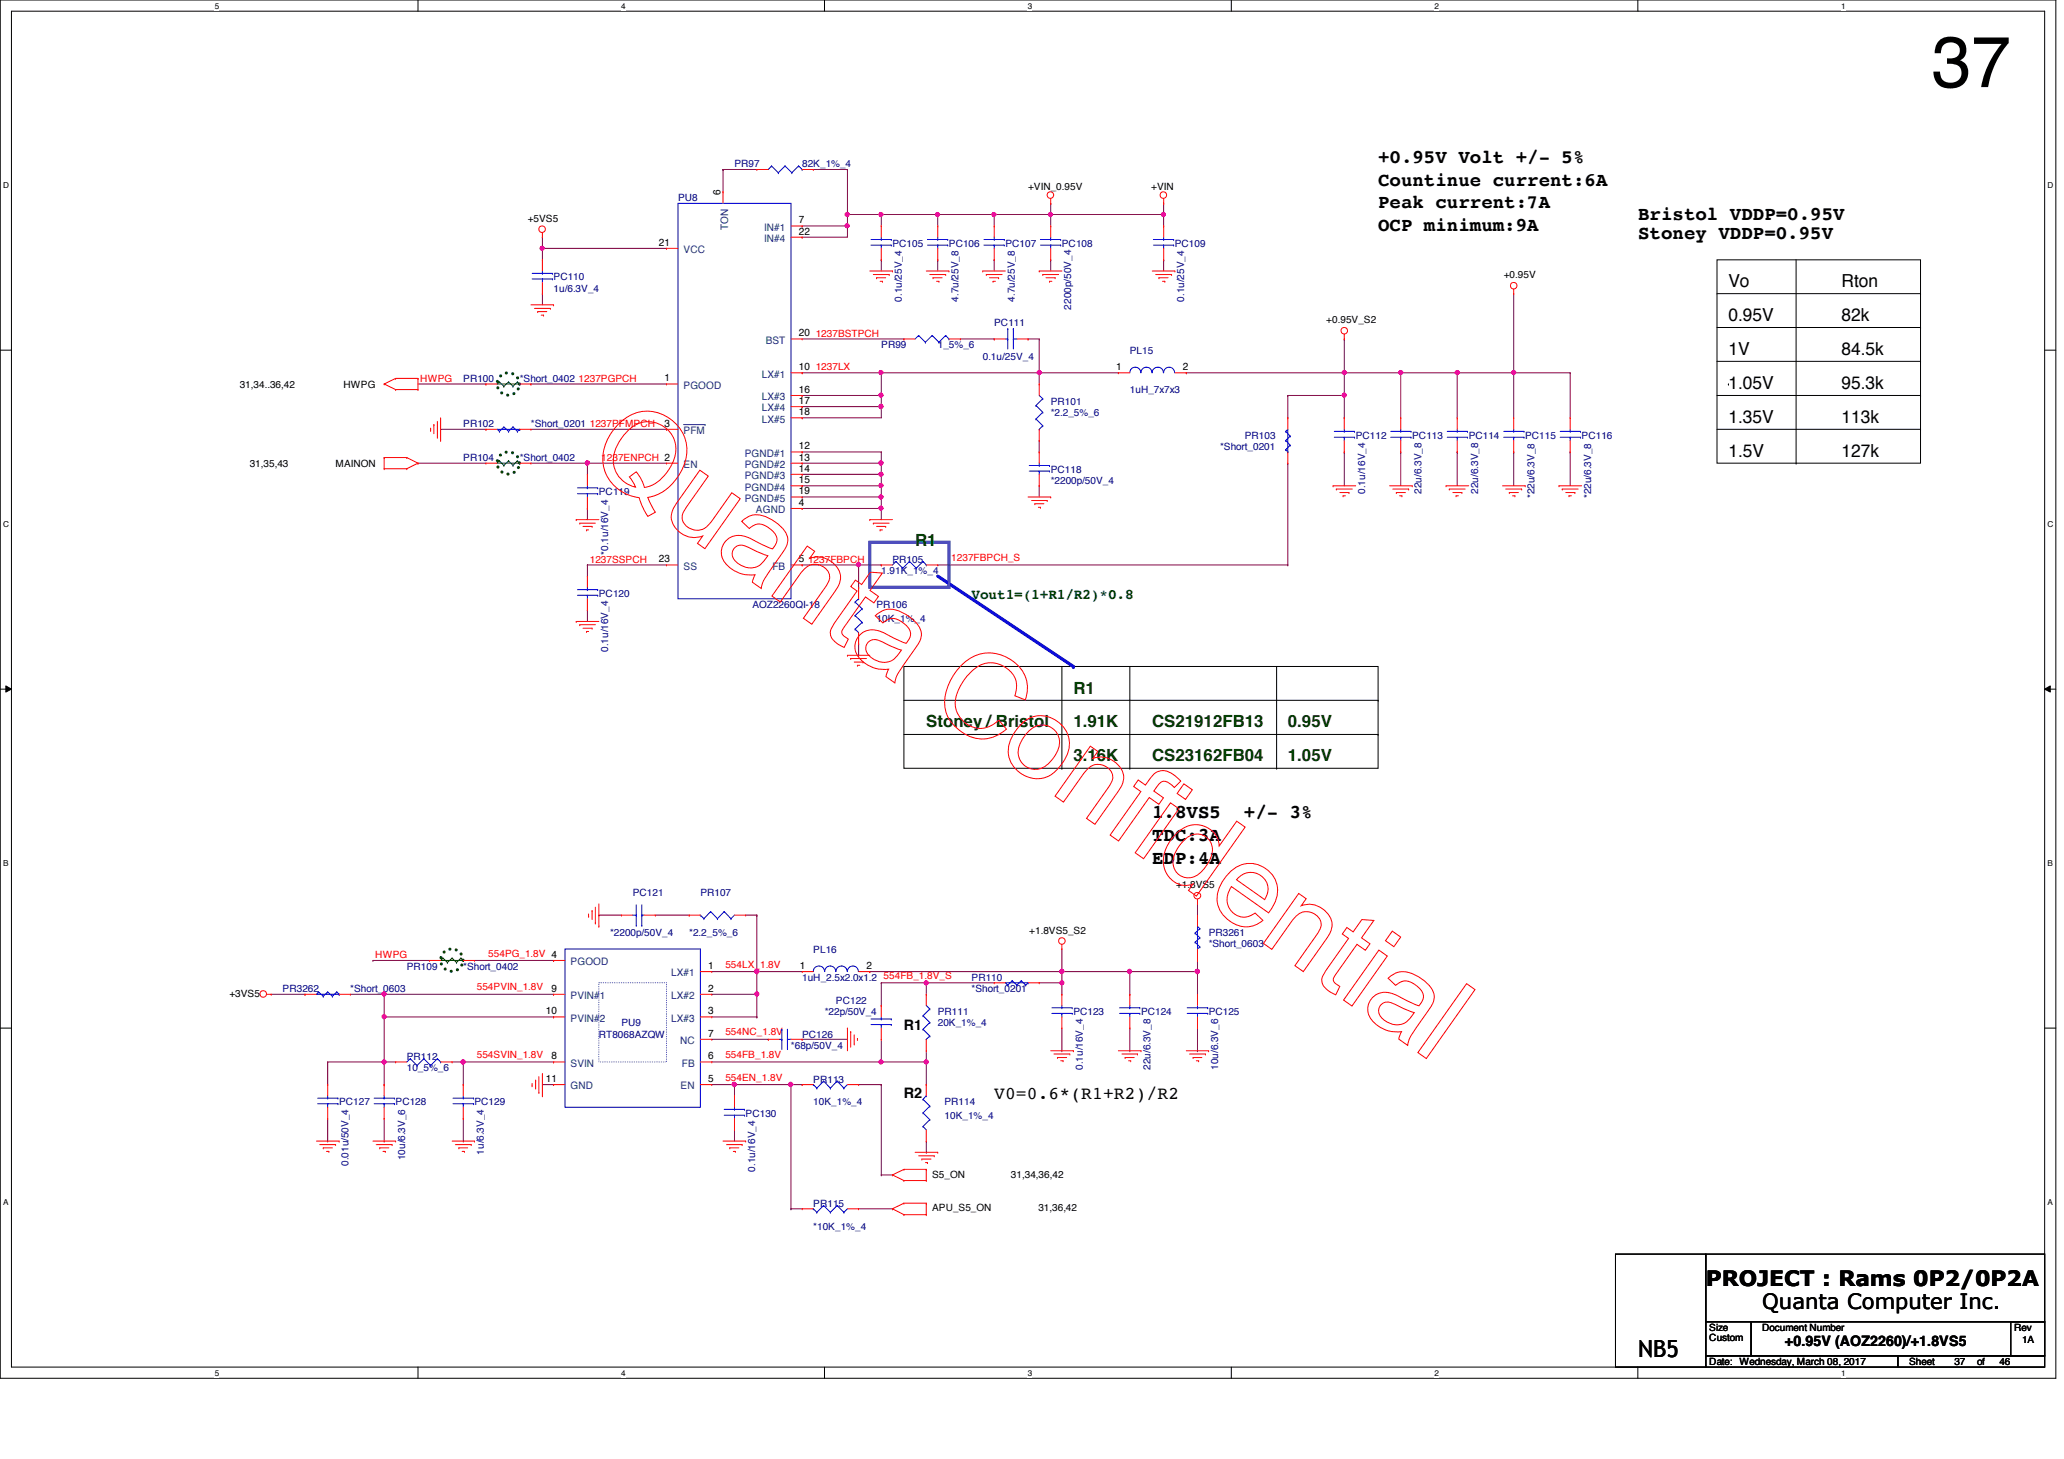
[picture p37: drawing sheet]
<svg xmlns="http://www.w3.org/2000/svg" width="297mm" height="210mm" viewBox="0 0 297 210" stroke-linecap="round" stroke-linejoin="round" font-family="sans-serif">
<defs><g id="words">
<text font-size="10.4" x="278" y="12.5">37</text>
<text font-size="3.4" x="235.8" y="195.2">NB5</text>
<g font-size="3">
<text x="245.5" y="185.1">PROJECT : Rams 0P2/0P2A</text>
<text x="253.6" y="188.3">Quanta Computer Inc.</text>
</g>
<g font-size="2.8">
<text x="198.3" y="23.5">+0.95V Volt +/- 5%</text>
<text x="198.3" y="26.7">Countinue current:6A</text>
<text x="198.3" y="29.9">Peak current:7A</text>
<text x="198.3" y="33.2">OCP minimum:9A</text>
<text x="235.8" y="31.6">Bristol VDDP=0.95V</text>
<text x="235.8" y="34.3">Stoney VDDP=0.95V</text>
<text x="165.8" y="117.7">1.8VS5</text>
<text x="179" y="117.7">+/- 3%</text>
<text x="165.8" y="124.2">EDP:4A</text>
<text x="165.8" y="121">TDC:3A</text>
</g>
<g font-size="2.6">
<text x="248.7" y="41.3">Vo</text>
<text x="265" y="41.3">Rton</text>
<text x="248.7" y="46.2">0.95V</text>
<text x="265" y="46.2">82k</text>
<text x="248.7" y="51.1">1V</text>
<text x="265" y="51.1">84.5k</text>
<text x="248.7" y="56">1.05V</text>
<text x="265" y="56">95.3k</text>
<text x="248.7" y="60.8">1.35V</text>
<text x="248.7" y="65.7">1.5V</text>
<text x="265" y="65.7">127k</text>
<text x="265" y="60.8">113k</text>
<text x="143.1" y="158.1">V0=0.6*(R1+R2)/R2</text>
</g>
<g font-size="2.4" fill="#004000">
<text x="131.7" y="78.6">R1</text>
<text x="154.5" y="99.8">R1</text>
<text x="133.3" y="104.6">Stoney / Bristol</text>
<text x="154.5" y="104.6">1.91K</text>
<text x="165.8" y="104.6">CS21912FB13</text>
<text x="185.3" y="104.6">0.95V</text>
<text x="154.5" y="109.5">3.16K</text>
<text x="165.8" y="109.5">CS23162FB04</text>
<text x="185.3" y="109.5">1.05V</text>
</g>
<text font-size="2.1" fill="#008000" x="139.8" y="86.2">Vout1=(1+R1/R2)*0.8</text>
<g font-size="2.1">
<text x="130.1" y="148.2">R1</text>
<text x="130.1" y="157.9">R2</text>
<text x="256.9" y="193.7">+0.95V (AOZ2260)/+1.8VS5</text>
</g>
<g font-size="1.5">
<text x="103.7" y="28.1" transform="rotate(-90 103.7 28.1)">6</text>
<text x="94.8" y="35.3">21</text>
<text x="115" y="32.1">7</text>
<text x="115" y="33.7">22</text>
<text x="115" y="48.4">20</text>
<text x="115" y="53.3">10</text>
<text x="160.7" y="53.3">1</text>
<text x="170.2" y="53.3">2</text>
<text x="95.6" y="54.9">1</text>
<text x="115" y="58.1">17</text>
<text x="115" y="56.5">16</text>
<text x="115" y="59.7">18</text>
<text x="95.6" y="61.4">3</text>
<text x="115" y="64.6">12</text>
<text x="115" y="66.3">13</text>
<text x="115" y="69.5">15</text>
<text x="115" y="67.9">14</text>
<text x="115" y="71.1">19</text>
<text x="115" y="72.8">4</text>
<text x="94.8" y="80.9">23</text>
<text x="115" y="80.9">5</text>
<text x="79.4" y="142.7">9</text>
<text x="101.9" y="139.4">1</text>
<text x="101.9" y="142.7">2</text>
<text x="115.1" y="139.4">1</text>
<text x="124.7" y="139.4">2</text>
<text x="78.6" y="145.9">10</text>
<text x="101.9" y="145.9">3</text>
<text x="101.9" y="149.1">7</text>
<text x="78.6" y="155.7">11</text>
<text x="79.4" y="152.4">8</text>
<text x="101.9" y="152.4">6</text>
<text x="101.9" y="155.7">5</text>
</g>
<g font-size="1.5" fill="#004080">
<text x="104.8" y="33.1" transform="rotate(-90 104.8 33.1)">TON</text>
<text x="110" y="33.2">IN#1</text>
<text x="110" y="34.8">IN#4</text>
<text x="98.4" y="36.4">VCC</text>
<text x="110.2" y="49.4">BST</text>
<text x="98.4" y="55.9">PGOOD</text>
<text x="109.6" y="54.3">LX#1</text>
<text x="109.6" y="59.2">LX#4</text>
<text x="109.6" y="57.6">LX#3</text>
<text x="98.4" y="62.4">PFM</text>
<text x="107.2" y="65.7">PGND#1</text>
<text x="109.6" y="60.8">LX#5</text>
<text x="98.4" y="67.3">EN</text>
<text x="107.2" y="67.3">PGND#2</text>
<text x="107.2" y="70.6">PGND#4</text>
<text x="107.2" y="68.9">PGND#3</text>
<text x="107.2" y="72.2">PGND#5</text>
<text x="108.8" y="73.8">AGND</text>
<text x="98.4" y="82">SS</text>
<text x="111.2" y="82">FB</text>
<text x="82.1" y="143.7">PVIN#1</text>
<text x="82.1" y="138.9">PGOOD</text>
<text x="96.6" y="140.5">LX#1</text>
<text x="96.6" y="143.7">LX#2</text>
<text x="82.1" y="147">PVIN#2</text>
<text x="96.6" y="147">LX#3</text>
<text x="82.1" y="153.5">SVIN</text>
<text x="97.9" y="150.2">NC</text>
<text x="98.1" y="153.5">FB</text>
<text x="82.1" y="156.7">GND</text>
<text x="98" y="156.7">EN</text>
</g>
<g font-size="1.4" fill="#000080">
<text x="97.6" y="29">PU8</text>
<text x="105.7" y="24.1">PR97</text>
<text x="115.4" y="24.1">82K_1%_4</text>
<text x="128.4" y="35.5">PC105</text>
<text x="136.6" y="35.5">PC106</text>
<text x="144.7" y="35.5">PC107</text>
<text x="152.8" y="35.5">PC108</text>
<text x="169.1" y="35.5">PC109</text>
<text x="79.7" y="40.3">PC110</text>
<text x="79.7" y="42">1u/6.3V_4</text>
<text x="129.8" y="43.4" transform="rotate(-90 129.8 43.4)">0.1u/25V_4</text>
<text x="137.9" y="43.4" transform="rotate(-90 137.9 43.4)">4.7u/25V_8</text>
<text x="143.1" y="46.9">PC111</text>
<text x="146" y="43.4" transform="rotate(-90 146 43.4)">4.7u/25V_8</text>
<text x="154.2" y="44.5" transform="rotate(-90 154.2 44.5)">2200p/50V_4</text>
<text x="170.4" y="43.4" transform="rotate(-90 170.4 43.4)">0.1u/25V_4</text>
<text x="126.8" y="50.1">PR99</text>
<text x="135" y="50.1">1_5%_6</text>
<text x="141.4" y="51.7">0.1u/25V_4</text>
<text x="162.6" y="50.9">PL15</text>
<text x="66.7" y="55">PR100</text>
<text x="74.8" y="55">*Short_0402</text>
<text x="151.2" y="58.3">PR101</text>
<text x="151.2" y="59.9">*2.2_5%_6</text>
<text x="162.6" y="56.6">1uH_7x7x3</text>
<text x="66.7" y="61.5">PR102</text>
<text x="76.4" y="61.5">*Short_0201</text>
<text x="175.6" y="64.7">*Short_0201</text>
<text x="179.2" y="63.1">PR103</text>
<text x="195.1" y="63.1">PC112</text>
<text x="203.2" y="63.1">PC113</text>
<text x="211.4" y="63.1">PC114</text>
<text x="219.5" y="63.1">PC115</text>
<text x="227.6" y="63.1">PC116</text>
<text x="66.7" y="66.4">PR104</text>
<text x="74.8" y="66.4">*Short_0402</text>
<text x="86.2" y="71.2">PC119</text>
<text x="151.2" y="68">PC118</text>
<text x="151.2" y="69.6">*2200p/50V_4</text>
<text x="196.5" y="71" transform="rotate(-90 196.5 71)">0.1u/16V_4</text>
<text x="204.6" y="71" transform="rotate(-90 204.6 71)">22u/6.3V_8</text>
<text x="212.7" y="71" transform="rotate(-90 212.7 71)">22u/6.3V_8</text>
<text x="220.8" y="71.7" transform="rotate(-90 220.8 71.7)">*22u/6.3V_8</text>
<text x="229" y="71.7" transform="rotate(-90 229 71.7)">*22u/6.3V_8</text>
<text x="87.5" y="79.8" transform="rotate(-90 87.5 79.8)">*0.1u/16V_4</text>
<text x="126.8" y="82.6">1.91K_1%_4</text>
<text x="128.4" y="81">PR105</text>
<text x="86.2" y="85.9">PC120</text>
<text x="108.3" y="87.5">AOZ2260QI-18</text>
<text x="126.2" y="87.5">PR106</text>
<text x="126.2" y="89.5">10K_1%_4</text>
<text x="87.5" y="93.8" transform="rotate(-90 87.5 93.8)">0.1u/16V_4</text>
<text x="91.1" y="128.9">PC121</text>
<text x="100.8" y="128.9">PR107</text>
<text x="87.8" y="134.6">*2200p/50V_4</text>
<text x="99.2" y="134.6">*2.2_5%_6</text>
<text x="117" y="137.1">PL16</text>
<text x="173.9" y="134.6">PR3261</text>
<text x="173.9" y="136.3">*Short_0603</text>
<text x="40.7" y="142.7">PR3262</text>
<text x="50.4" y="142.7">*Short_0603</text>
<text x="58.5" y="139.5">PR109</text>
<text x="66.7" y="139.5">*Short_0402</text>
<text x="115.4" y="141.1">1uH_2.5x2.0x1.2</text>
<text x="139.8" y="141.1">PR110</text>
<text x="139.8" y="142.7">*Short_0201</text>
<text x="86.2" y="149.3">RT8068AZQW</text>
<text x="89.4" y="147.7">PU9</text>
<text x="115.4" y="149.3">PC126</text>
<text x="118.7" y="146">*22p/50V_4</text>
<text x="120.3" y="144.4">PC122</text>
<text x="135" y="146">PR111</text>
<text x="135" y="147.7">20K_1%_4</text>
<text x="154.5" y="146">PC123</text>
<text x="164.2" y="146">PC124</text>
<text x="173.9" y="146">PC125</text>
<text x="58.5" y="152.5">PR112</text>
<text x="58.5" y="154.1">10_5%_6</text>
<text x="113.8" y="150.9">*68p/50V_4</text>
<text x="117" y="155.8">PR113</text>
<text x="155.8" y="153.9" transform="rotate(-90 155.8 153.9)">0.1u/16V_4</text>
<text x="165.6" y="153.9" transform="rotate(-90 165.6 153.9)">22u/6.3V_8</text>
<text x="175.3" y="153.9" transform="rotate(-90 175.3 153.9)">10u/6.3V_6</text>
<text x="48.8" y="159">PC127</text>
<text x="56.9" y="159">PC128</text>
<text x="68.3" y="159">PC129</text>
<text x="107.3" y="160.7">PC130</text>
<text x="117" y="159">10K_1%_4</text>
<text x="135.9" y="159">PR114</text>
<text x="135.9" y="161">10K_1%_4</text>
<text x="50.2" y="167.7" transform="rotate(-90 50.2 167.7)">0.01u/50V_4</text>
<text x="58.3" y="166.9" transform="rotate(-90 58.3 166.9)">10u/6.3V_6</text>
<text x="69.6" y="166.1" transform="rotate(-90 69.6 166.1)">1u/6.3V_4</text>
<text x="108.7" y="168.6" transform="rotate(-90 108.7 168.6)">0.1u/16V_4</text>
<text x="117" y="173.7">PR115</text>
<text x="117" y="176.9">*10K_1%_4</text>
</g>
<g font-size="1.4">
<text x="148" y="27.3">+VIN_0.95V</text>
<text x="165.7" y="27.3">+VIN</text>
<text x="75.9" y="31.9">+5VS5</text>
<text x="216.4" y="40">+0.95V</text>
<text x="190.9" y="46.5">+0.95V_S2</text>
<text x="34.5" y="55.8">31,34..36,42</text>
<text x="49.4" y="55.8">HWPG</text>
<text x="35.9" y="67.2">31,35,43</text>
<text x="48.3" y="67.2">MAINON</text>
<text x="169.2" y="127.8">+1.8VS5</text>
<text x="148.1" y="134.3">+1.8VS5_S2</text>
<text x="33" y="143.4">+3VS5</text>
<text x="134.2" y="169.4">S5_ON</text>
<text x="145.5" y="169.4">31,34,36,42</text>
<text x="134.2" y="174.3">APU_S5_ON</text>
<text x="149.4" y="174.3">31,36,42</text>
<text x="246" y="191.5">Size</text>
<text x="253.6" y="191.5">Document Number</text>
<text x="289.9" y="191.5">Rev</text>
<text x="246" y="196.4">Date: Wednesday, March 08, 2017</text>
<text x="246" y="193">Custom</text>
<text x="274.7" y="196.4">Sheet</text>
<text x="281.3" y="196.4">37</text>
<text x="284.5" y="196.4">of</text>
<text x="287.7" y="196.4">46</text>
<text x="291" y="193.2">1A</text>
</g>
<g font-size="1.4" fill="#f00">
<text x="117.4" y="53.3">1237LX</text>
<text x="117.4" y="48.4">1237BSTPCH</text>
<text x="60.5" y="54.9">HWPG</text>
<text x="83.3" y="54.9">1237PGPCH</text>
<text x="84.9" y="61.4">1237PFMPCH</text>
<text x="86.5" y="66.3">1237ENPCH 2</text>
<text x="84.9" y="80.9">1237SSPCH</text>
<text x="116.3" y="80.9">1237FBPCH</text>
<text x="136.9" y="80.7">1237FBPCH_S</text>
<text x="54" y="137.8">HWPG</text>
<text x="70.3" y="137.6">554PG_1.8V 4</text>
<text x="68.6" y="142.5">554PVIN_1.8V</text>
<text x="104.4" y="139.2">554LX_1.8V</text>
<text x="127.2" y="140.8">554FB_1.8V_S</text>
<text x="104.4" y="149">554NC_1.8V</text>
<text x="68.6" y="152.2">554SVIN_1.8V</text>
<text x="104.4" y="152.2">554FB_1.8V</text>
<text x="104.4" y="155.5">554EN_1.8V</text>
</g>
<g font-size="1.2">
<text x="30.9" y="1.2">5</text>
<text x="89.4" y="1.2">4</text>
<text x="147.9" y="1.2">3</text>
<text x="206.5" y="1.2">2</text>
<text x="265" y="1.2">1</text>
<text x=".5" y="27.1">D</text>
<text x="294.7" y="27.1">D</text>
<text x=".5" y="75.8">C</text>
<text x="294.7" y="75.8">C</text>
<text x=".5" y="124.6">B</text>
<text x="294.7" y="124.6">B</text>
<text x=".5" y="173.4">A</text>
<text x="294.7" y="173.4">A</text>
<text x="30.9" y="197.9">5</text>
<text x="89.4" y="197.9">4</text>
<text x="147.9" y="197.9">3</text>
<text x="206.5" y="197.9">2</text>
<text x="265" y="197.9">1</text>
</g>
</g></defs>
<path d="M0 0h295.9v198.3h-295.9zM1.6 1.6h292.7v195.1h-292.7z" fill="none" stroke="#000" stroke-width=".14"/>
<g fill="#fff">
<path d="M30.9 .2h.6v1.3h-.6z"/>
<path d="M30.9 196.8h.6v1.4h-.6z"/>
</g>
<path d="M60.2 0v1.6M60.2 196.7v1.6" fill="none" stroke="#000" stroke-width=".14"/>
<g fill="#fff">
<path d="M89.4 .2h.6v1.3h-.6z"/>
<path d="M89.4 196.8h.6v1.4h-.6z"/>
</g>
<path d="M118.7 0v1.6M118.7 196.7v1.6" fill="none" stroke="#000" stroke-width=".14"/>
<g fill="#fff">
<path d="M147.9 .2h.6v1.3h-.6z"/>
<path d="M147.9 196.8h.6v1.4h-.6z"/>
</g>
<path d="M177.2 0v1.6M177.2 196.7v1.6" fill="none" stroke="#000" stroke-width=".14"/>
<g fill="#fff">
<path d="M206.5 .2h.5v1.3h-.5z"/>
<path d="M206.5 196.8h.5v1.4h-.5z"/>
</g>
<path d="M235.7 0v1.6M235.7 196.7v1.6" fill="none" stroke="#000" stroke-width=".14"/>
<g fill="#fff">
<path d="M265 .2h.6v1.3h-.6z"/>
<path d="M265 196.8h.6v1.4h-.6z"/>
<path d="M.5 26h.8v1.3h-.8z"/>
<path d="M294.7 26h.8v1.3h-.8z"/>
<path d="M.5 74.8h.8v1.3h-.8z"/>
<path d="M294.7 74.8h.8v1.3h-.8z"/>
</g>
<path d="M0 50.4h1.6M294.3 50.4h1.6" fill="none" stroke="#000" stroke-width=".14"/>
<g fill="#fff">
<path d="M.5 123.5h.7v1.3h-.7z"/>
<path d="M294.7 123.5h.7v1.3h-.7z"/>
</g>
<path d="M0 99.1h1.6M.8 98.7l.8 .4-.8 .5zM294.3 99.1l.8-.4v.9zM294.3 99.1h1.6" fill="none" stroke="#000" stroke-width=".14"/>
<path d="M.8 98.7l.8 .4-.8 .5zM294.3 99.1l.8-.4v.9z" fill="#000"/>
<g fill="#fff">
<path d="M.5 172.3h.7v1.3h-.7z"/>
<path d="M294.7 172.3h.7v1.3h-.7z"/>
</g>
<g fill="none" stroke="#000" stroke-width=".14">
<path d="M247.1 37.4h29.3v29.2h-29.3zM258.5 37.4v29.2M247.1 42.2h29.3M247.1 52h29.3M247.1 47.1h29.3M247.1 56.9h29.3M248.7 55.2h.1M276.4 42.2h.1M276.4 52h.1M276.4 47.1h.1M276.4 56.9h.1M247.1 61.8h29.3"/>
<path d="M258.5 66.6h.1M276.4 61.8h.1M130.1 95.9h68.2v14.6h-68.2zM152.8 95.9v14.6M162.6 95.9v14.6M130.1 105.7h68.2M130.1 100.8h68.2M152.8 110.5h.1M162.6 110.5h.1M198.3 105.7h.1M198.3 100.8h.1M0 147.9h1.6"/>
<path d="M294.3 147.9h1.6"/>
</g>
<path d="M135 82.9l19.5 13" fill="none" stroke="#00f" stroke-width=".47"/>
<circle cx="154.5" cy="95.9" r=".23" fill="#00f"/>
<path d="M183.7 95.9v14.6M183.7 110.5h.1" fill="none" stroke="#000" stroke-width=".14"/>
<path d="M125.2 78h11.4v6.5h-11.4z" fill="none" stroke="#0080ff" stroke-width=".47"/>
<g fill="none" stroke="#008000" stroke-width=".47" stroke-dasharray="0 .9">
<circle cx="73.2" cy="55.2" r="1.61"/>
<circle cx="73.2" cy="66.6" r="1.6"/>
<circle cx="65" cy="138.1" r="1.61"/>
</g>
<path d="M217.8 53.6h.1M217.8 42.2v11.4" fill="none" stroke="#800040" stroke-width=".14"/>
<circle cx="217.8" cy="53.6" r=".3" fill="#f0f"/>
<circle cx="217.8" cy="53.6" r=".3" fill="none" stroke="#f0f" stroke-width=".14"/>
<path d="M63.4 61.8h6.5M69.9 61.8h.1M76.4 61.8h19.5M95.9 61.8h.1M115.4 65h.1M115.4 65h11.4M126.8 65h.1M126.8 65v1.6" fill="none" stroke="#800040" stroke-width=".14"/>
<circle cx="126.8" cy="66.6" r=".31" fill="#f0f"/>
<circle cx="126.8" cy="66.6" r=".31" fill="none" stroke="#f0f" stroke-width=".14"/>
<path d="M115.4 66.6h.1M115.4 68.2h.1M115.4 66.6h11.4M115.4 68.2h11.4M126.8 66.6h.1M126.8 68.2h.1M126.8 66.6v3.3" fill="none" stroke="#800040" stroke-width=".14"/>
<circle cx="126.8" cy="69.8" r=".3" fill="#f0f"/>
<circle cx="126.8" cy="69.8" r=".3" fill="none" stroke="#f0f" stroke-width=".14"/>
<circle cx="126.8" cy="68.2" r=".3" fill="#f0f"/>
<circle cx="126.8" cy="68.2" r=".3" fill="none" stroke="#f0f" stroke-width=".14"/>
<path d="M115.4 69.9h.1M115.4 71.5h.1M115.4 73.2h.1M115.4 69.9h11.4M115.4 71.5h11.4M115.4 73.2h11.4M126.8 71.5h.1M126.8 73.2h.1M126.8 71.5v3.3" fill="none" stroke="#800040" stroke-width=".14"/>
<circle cx="126.8" cy="73.1" r=".3" fill="#f0f"/>
<circle cx="126.8" cy="73.1" r=".3" fill="none" stroke="#f0f" stroke-width=".14"/>
<path d="M126.8 69.9h.1M126.8 69.9v1.6" fill="none" stroke="#800040" stroke-width=".14"/>
<circle cx="126.8" cy="71.5" r=".3" fill="#f0f"/>
<circle cx="126.8" cy="71.5" r=".3" fill="none" stroke="#f0f" stroke-width=".14"/>
<path d="M84.5 66.6h.1M84.5 66.6h11.4" fill="none" stroke="#800040" stroke-width=".14"/>
<circle cx="84.5" cy="66.6" r=".31" fill="#f0f"/>
<circle cx="84.5" cy="66.6" r=".31" fill="none" stroke="#f0f" stroke-width=".14"/>
<path d="M193.5 48.8h.1M193.5 48.8v4.8" fill="none" stroke="#800040" stroke-width=".14"/>
<circle cx="193.5" cy="53.6" r=".3" fill="#f0f"/>
<circle cx="193.5" cy="53.6" r=".3" fill="none" stroke="#f0f" stroke-width=".14"/>
<path d="M126.8 37.4h.1M126.8 37.4v1.6M193.5 53.6h.1M193.5 53.6h16.2M201.6 53.6h.1M201.6 53.6v6.5M209.7 53.6h.1M209.7 53.6v6.5M84.5 73.2h.1M84.5 66.6h.1M84.5 66.6v1.6M84.5 73.2v1.6" fill="none" stroke="#800040" stroke-width=".14"/>
<circle cx="209.7" cy="53.6" r=".3" fill="#f0f"/>
<circle cx="209.7" cy="53.6" r=".3" fill="none" stroke="#f0f" stroke-width=".14"/>
<circle cx="201.6" cy="53.6" r=".3" fill="#f0f"/>
<circle cx="201.6" cy="53.6" r=".3" fill="none" stroke="#f0f" stroke-width=".14"/>
<g fill="none" stroke="#800040" stroke-width=".14">
<path d="M115.4 58.5h.1M115.4 58.5h11.4M217.8 53.6h.1M217.8 53.6v6.5M217.8 53.6h8.2M226 53.6h.1M226 53.6v6.5M201.6 65h.1M201.6 65v4.9M209.7 65h.1M209.7 65v4.9M217.8 65h.1"/>
<path d="M217.8 65v4.9M226 65h.1M226 65v4.9"/>
</g>
<circle cx="126.8" cy="58.5" r=".31" fill="#f0f"/>
<circle cx="126.8" cy="58.5" r=".31" fill="none" stroke="#f0f" stroke-width=".14"/>
<path d="M122 30.9h.1M122 30.9h4.8M115.4 53.6h.1M115.4 53.6h11.4v4.9M126.8 56.9h.1" fill="none" stroke="#800040" stroke-width=".14"/>
<circle cx="126.8" cy="56.8" r=".3" fill="#f0f"/>
<circle cx="126.8" cy="56.8" r=".3" fill="none" stroke="#f0f" stroke-width=".14"/>
<path d="M104.1 24.4h.1M104.1 24.4v3.2M104.1 24.4h4.8M122 24.4h.1M122 24.4v6.5M115.4 56.9h.1M115.4 56.9h11.4M126.8 58.5h.1M126.8 58.5v1.6h-11.4M115.4 60.1h.1" fill="none" stroke="#800040" stroke-width=".14"/>
<circle cx="121.9" cy="30.9" r=".3" fill="#f0f"/>
<circle cx="121.9" cy="30.9" r=".3" fill="none" stroke="#f0f" stroke-width=".14"/>
<path d="M151.2 30.9h16.3M167.5 30.9h.1" fill="none" stroke="#800040" stroke-width=".14"/>
<circle cx="167.4" cy="30.9" r=".3" fill="#f0f"/>
<circle cx="167.4" cy="30.9" r=".3" fill="none" stroke="#f0f" stroke-width=".14"/>
<path d="M167.5 30.9h.1M167.5 37.4h.1M167.5 29.3h.1M167.5 29.3v3.2M167.5 37.4v1.6M185.3 56.9h.1M185.3 56.9v3.2M185.3 56.9h8.2M185.3 60.1h.1" fill="none" stroke="#800040" stroke-width=".14"/>
<circle cx="193.5" cy="56.8" r=".3" fill="#f0f"/>
<circle cx="193.5" cy="56.8" r=".3" fill="none" stroke="#f0f" stroke-width=".14"/>
<path d="M126.8 53.6h.1M148 48.8h.1M148 48.8h1.6M149.6 48.8h.1M149.6 48.8v4.8h-22.8M193.5 53.6h.1M193.5 53.6v3.3M209.7 53.6h.1M209.7 53.6h8.1M185.3 66.6h.1M185.3 66.6v14.7" fill="none" stroke="#800040" stroke-width=".14"/>
<circle cx="149.6" cy="53.6" r=".3" fill="#f0f"/>
<circle cx="149.6" cy="53.6" r=".3" fill="none" stroke="#f0f" stroke-width=".14"/>
<circle cx="126.8" cy="53.6" r=".3" fill="#f0f"/>
<circle cx="126.8" cy="53.6" r=".3" fill="none" stroke="#f0f" stroke-width=".14"/>
<g fill="none" stroke="#800040" stroke-width=".14">
<path d="M126.8 30.9h.1M126.8 30.9v1.6M135 37.4h.1M135 30.9h.1M135 37.4v1.6M135 30.9h16.2M143.1 30.9h.1M143.1 30.9v1.6M151.2 30.9h.1M151.2 30.9v1.6M170.7 53.6h.1M170.7 53.6h22.8"/>
<path d="M193.5 65h.1M193.5 65v4.9"/>
</g>
<circle cx="151.2" cy="30.9" r=".3" fill="#f0f"/>
<circle cx="151.2" cy="30.9" r=".3" fill="none" stroke="#f0f" stroke-width=".14"/>
<circle cx="143" cy="30.9" r=".3" fill="#f0f"/>
<circle cx="143" cy="30.9" r=".3" fill="none" stroke="#f0f" stroke-width=".14"/>
<g fill="none" stroke="#800040" stroke-width=".14">
<path d="M126.8 30.9h.1M126.8 30.9h8.2M135 30.9h.1M135 30.9v1.6M143.1 37.4h.1M143.1 37.4v1.6M151.2 37.4h.1M151.2 37.4v1.6M149.6 53.6h.1M149.6 53.6h11.3M149.6 69.9h.1M149.6 69.9v1.6"/>
<path d="M84.5 81.3h.1M84.5 81.3h11.4"/>
</g>
<circle cx="134.9" cy="30.9" r=".3" fill="#f0f"/>
<circle cx="134.9" cy="30.9" r=".3" fill="none" stroke="#f0f" stroke-width=".14"/>
<circle cx="126.8" cy="30.9" r=".3" fill="#f0f"/>
<circle cx="126.8" cy="30.9" r=".3" fill="none" stroke="#f0f" stroke-width=".14"/>
<path d="M151.2 29.3h.1M151.2 29.3v1.6M60.2 55.2h9.7M69.9 55.2h.1M115.4 48.8h14.7M130.1 48.8h.1M149.6 53.6h.1M149.6 53.6v1.6M123.6 81.3h3.2M126.8 81.3h.1" fill="none" stroke="#800040" stroke-width=".14"/>
<circle cx="123.6" cy="81.2" r=".31" fill="#f0f"/>
<circle cx="123.6" cy="81.2" r=".31" fill="none" stroke="#f0f" stroke-width=".14"/>
<path d="M115.4 34.1h.1M115.4 32.5h.1M115.4 32.5h6.6M122 32.5h.1M122 32.5v1.6h-6.6M84.5 81.3h.1M84.5 87.8h.1M84.5 81.3v1.6M84.5 87.8v1.6M115.4 81.3h.1M115.4 81.3h8.2v3.2M123.6 84.5h.1" fill="none" stroke="#800040" stroke-width=".14"/>
<circle cx="121.9" cy="32.5" r=".3" fill="#f0f"/>
<circle cx="121.9" cy="32.5" r=".3" fill="none" stroke="#f0f" stroke-width=".14"/>
<path d="M78.1 35.7h17.8M95.9 35.7h.1M122 30.9h.1M122 30.9v1.6M193.5 56.9v3.2M193.5 60.1h.1" fill="none" stroke="#800040" stroke-width=".14"/>
<circle cx="78" cy="35.7" r=".3" fill="#f0f"/>
<circle cx="78" cy="35.7" r=".3" fill="none" stroke="#f0f" stroke-width=".14"/>
<g fill="none" stroke="#800040" stroke-width=".14">
<path d="M78.1 34.1h.1M78.1 35.7h.1M78.1 34.1v3.3M78.1 42.2h.1M78.1 42.2v1.7M60.2 66.6h.1M60.2 66.6h9.7M86.2 131.7h.1M86.2 131.7h3.2M108.9 131.7h.1M108.9 131.7v8.1M105.7 156h.1"/>
<path d="M105.7 156v1.6M115.4 156h.1M115.4 156h-1.6v17.9M126.8 141.4h.1M126.8 141.4h6.5M113.8 173.9h.1M113.8 173.9h1.6M126.8 169h.1M126.8 169h1.6"/>
</g>
<circle cx="133.3" cy="141.4" r=".3" fill="#f0f"/>
<circle cx="133.3" cy="141.4" r=".3" fill="none" stroke="#f0f" stroke-width=".14"/>
<g fill="none" stroke="#800040" stroke-width=".14">
<path d="M108.9 139.8v3.2M152.8 139.8h.1M152.8 136.5v3.3M162.6 139.8h.1M162.6 139.8h9.7M108.9 143h.1M115.4 149.5h.1M115.4 149.5h6.6M126.8 156h.1M126.8 156v13M152.8 141.4h.1M152.8 151.2h.1"/>
<path d="M152.8 141.4v1.6M152.8 147.9v3.3"/>
</g>
<circle cx="172.3" cy="139.8" r=".32" fill="#f0f"/>
<circle cx="172.3" cy="139.8" r=".32" fill="none" stroke="#f0f" stroke-width=".14"/>
<circle cx="162.5" cy="139.8" r=".31" fill="#f0f"/>
<circle cx="162.5" cy="139.8" r=".31" fill="none" stroke="#f0f" stroke-width=".14"/>
<g fill="none" stroke="#800040" stroke-width=".14">
<path d="M152.8 139.8h.1M152.8 139.8h9.8v3.2M152.8 139.8v1.6M172.3 139.8v3.2M78.1 156h.1M78.1 156h1.6M108.9 146.3h.1M108.9 143v3.3M126.8 144.7h.1M126.8 141.4v3.3M133.3 141.4h.1M133.3 141.4v1.6"/>
<path d="M133.3 141.4h9.8M162.6 143h.1M162.6 151.2h.1M162.6 147.9v3.3M172.3 143h.1M172.3 151.2h.1M172.3 147.9v3.3M66.7 164.2h.1M66.7 160.9v3.3M105.7 162.6h.1M105.7 162.6v1.6"/>
</g>
<circle cx="108.9" cy="143" r=".3" fill="#f0f"/>
<circle cx="108.9" cy="143" r=".3" fill="none" stroke="#f0f" stroke-width=".14"/>
<path d="M108.9 139.8h.1M108.9 139.8h6.5" fill="none" stroke="#800040" stroke-width=".14"/>
<circle cx="108.9" cy="139.8" r=".31" fill="#f0f"/>
<circle cx="108.9" cy="139.8" r=".31" fill="none" stroke="#f0f" stroke-width=".14"/>
<path d="M126.8 152.8h.1M126.8 152.8h6.5" fill="none" stroke="#800040" stroke-width=".14"/>
<circle cx="133.3" cy="152.8" r=".3" fill="#f0f"/>
<circle cx="133.3" cy="152.8" r=".3" fill="none" stroke="#f0f" stroke-width=".14"/>
<path d="M125.2 139.8h.1M125.2 139.8h27.6M47.2 156h.1M47.2 152.8v3.2M55.3 146.3h.1M55.3 143v3.3" fill="none" stroke="#800040" stroke-width=".14"/>
<circle cx="152.8" cy="139.8" r=".31" fill="#f0f"/>
<circle cx="152.8" cy="139.8" r=".31" fill="none" stroke="#f0f" stroke-width=".14"/>
<path d="M55.3 146.3h.1M55.3 146.3v6.5" fill="none" stroke="#800040" stroke-width=".14"/>
<circle cx="55.3" cy="152.8" r=".3" fill="#f0f"/>
<circle cx="55.3" cy="152.8" r=".3" fill="none" stroke="#f0f" stroke-width=".14"/>
<circle cx="55.3" cy="146.3" r=".3" fill="#f0f"/>
<circle cx="55.3" cy="146.3" r=".3" fill="none" stroke="#f0f" stroke-width=".14"/>
<path d="M47.2 152.8h.1M47.2 152.8h8.1M66.7 156h.1M66.7 152.8v3.2M105.7 156h8.1M113.8 156h.1" fill="none" stroke="#800040" stroke-width=".14"/>
<circle cx="105.7" cy="156" r=".31" fill="#f0f"/>
<circle cx="105.7" cy="156" r=".31" fill="none" stroke="#f0f" stroke-width=".14"/>
<circle cx="113.8" cy="156" r=".31" fill="#f0f"/>
<circle cx="113.8" cy="156" r=".31" fill="none" stroke="#f0f" stroke-width=".14"/>
<path d="M126.8 152.8h.1M126.8 149.5v3.3M55.3 164.2h.1M55.3 160.9v3.3" fill="none" stroke="#800040" stroke-width=".14"/>
<circle cx="126.8" cy="152.8" r=".3" fill="#f0f"/>
<circle cx="126.8" cy="152.8" r=".3" fill="none" stroke="#f0f" stroke-width=".14"/>
<path d="M53.7 138.2h.1M53.7 138.2h8.1M94.3 131.7h4.9M99.2 131.7h.1M55.3 156h.1M55.3 152.8h.1M55.3 152.8v3.2M55.3 152.8h1.6M149.6 141.4h3.2M152.8 141.4h.1M47.2 164.2h.1M47.2 160.9v3.3" fill="none" stroke="#800040" stroke-width=".14"/>
<circle cx="152.8" cy="141.4" r=".3" fill="#f0f"/>
<circle cx="152.8" cy="141.4" r=".3" fill="none" stroke="#f0f" stroke-width=".14"/>
<g fill="none" stroke="#800040" stroke-width=".14">
<path d="M102.4 139.8h6.5M108.9 139.8h.1M66.7 152.8h13M79.7 152.8h.1M102.4 143h6.5M102.4 146.3h6.5M102.4 149.5h8.2M102.4 152.8h24.4M102.4 156h3.3M105.7 156h.1M108.9 143h.1M108.9 146.3h.1"/>
<path d="M110.6 149.5h.1M126.8 152.8h.1M133.3 156h.1M133.3 152.8v3.2"/>
</g>
<circle cx="66.7" cy="152.8" r=".31" fill="#f0f"/>
<circle cx="66.7" cy="152.8" r=".31" fill="none" stroke="#f0f" stroke-width=".14"/>
<path d="M55.3 146.3h24.4M55.3 143h24.4M79.7 146.3h.1M79.7 143h.1" fill="none" stroke="#800040" stroke-width=".14"/>
<circle cx="55.3" cy="143" r=".3" fill="#f0f"/>
<circle cx="55.3" cy="143" r=".3" fill="none" stroke="#f0f" stroke-width=".14"/>
<g fill="none" stroke="#800040" stroke-width=".14">
<path d="M117 24.4h5M122 24.4h.1M76.4 55.2h.1M76.4 55.2h19.5M138.2 48.8h4.9M143.1 48.8h.1M76.4 66.6h8.1M84.5 66.6h.1M149.6 65h.1M149.6 63.4v1.6M123.6 94.3h.1M123.6 92.6v1.7"/>
<path d="M135 81.3h50.3M185.3 81.3h.1M68.3 138.2h11.4M79.7 138.2h.1M107.3 131.7h1.6M108.9 131.7h.1M172.3 139.8h.1M172.3 130h.1M172.3 130v1.7M172.3 138.2v1.6M39 143h4.9M43.9 143h.1"/>
<path d="M50.4 143h4.9M55.3 143h.1M65.1 152.8h1.6M66.7 152.8h.1M123.6 156h3.2M126.8 156h.1M133.3 152.8h.1M133.3 151.2v1.6M123.6 173.9h4.8M128.4 173.9h.1M133.3 165.8h.1M133.3 164.2v1.6"/>
</g>
<g fill="none" stroke="#f00" stroke-width=".14">
<path d="M78.1 34.1h.1M78.1 37.4h.1M78.1 33.5v.6M78.1 37.4v1.6M95.9 35.7h.1M95.9 35.7h1.7M104.1 27.6h.1M104.1 27.6v1.7M108.9 24.4h.1M108.9 24.4h1.7M113.8 32.5h1.6M113.8 34.1h1.6"/>
<path d="M115.4 32.5h.1M115.4 34.1h.1M115.4 24.4h1.6M117 24.4h.1M125.2 39h3.2M125.7 39.5h2.3M126.1 40h.1M126.1 40h1.4M126.8 32.5h.1M126.8 37.4h.1M126.8 32.5v1.6M126.8 35.7v1.7"/>
<path d="M128 39.5h.1M128.4 39h.1M133.3 39h3.3M133.8 39.5h2.3M134.3 40h.1M134.3 40h1.3M135 32.5h.1M135 37.4h.1M135 32.5v1.6M135 35.7v1.7M136.1 39.5h.1M136.6 39h.1"/>
<path d="M141.4 39h.1M141.4 39h3.3M141.9 39.5h.1M141.9 39.5h2.3M142.4 40h1.3M143.1 32.5h.1M143.1 37.4h.1M143.1 32.5v1.6M143.1 35.7v1.7M143.7 40h.1M149.6 39h.1M149.6 39h3.2"/>
<path d="M150.1 39.5h.1M150.1 39.5h2.3M150.5 40h1.3M151.2 29.3h.1M151.2 32.5h.1M151.2 37.4h.1M151.2 28.6v.7M151.2 32.5v1.6M151.2 35.7v1.7M151.8 40h.1M165.8 39h3.3M166.3 39.5h2.3"/>
<path d="M166.8 40h.1M166.8 40h1.3M167.5 29.3h.1M167.5 32.5h.1M167.5 37.4h.1M167.5 28.6v.7M167.5 32.5v1.6M167.5 35.7v1.7M168.6 39.5h.1M169.1 39h.1M55.3 55.2h.1M55.3 55.2l1.6 .8"/>
<path d="M56.9 54.4h.1M56.9 56h.1M56.9 54.4l-1.6 .8M56.9 54.4h3.3M56.9 56h3.3M60.2 54.4h.1M60.2 56h.1M60.2 54.4v1.6M69.9 55.2h.1M69.9 55.2h1.6M74.8 55.2h1.6M76.4 55.2h.1"/>
<path d="M76.4 43.9h3.3M76.9 44.4h2.3M77.4 44.8h.1M77.4 44.8h1.3M77.9 45.3h.3M78.1 42.2h.1M78.1 40.6v1.6M78.2 45.3h.1M79.2 44.4h.1M79.7 43.9h.1M95.9 55.2h.1M95.9 55.2h1.7"/>
<path d="M113.8 48.8h1.6M113.8 53.6h1.6M113.8 58.5h1.6M113.8 56.9h1.6M115.4 48.8h.1M115.4 53.6h.1M115.4 58.5h.1M115.4 56.9h.1M126.7 40.5h.3M127 40.5h.1M130.1 48.8h.1M130.1 48.8h1.6"/>
<path d="M134.8 40.5h.3M135.1 40.5h.1M136.6 48.8h1.6M138.2 48.8h.1M142.9 40.5h.1M142.9 40.5h.4M143.1 48.8h.1M143.1 48.8h1.6M146.3 48.8h1.7M148 48.8h.1M149.6 55.2h.1M149.6 55.2v1.7"/>
<path d="M151 40.5h.1M151 40.5h.4M160.9 53.6h.1M160.9 53.6h1.7M167.3 40.5h.3M167.6 40.5h.1M169.1 53.6h1.6M170.7 53.6h.1M193.5 48.8h.1M193.5 48.1v.7M217.8 42.2h.1M217.8 41.6v.6"/>
<path d="M55.3 67.4h.1M55.3 65.8h.1M55.3 67.4h3.2M55.3 65.8v1.6M55.3 65.8h3.2M58.5 67.4h.1M58.5 65.8h.1M58.5 65.8l1.7 .8M60.2 66.6h.1M60.2 66.6l-1.7 .8M62 61.9h.1M62 61.6v.3"/>
<path d="M62.4 61.1h.1M62.4 61.1v1.3M62.9 62.9h.1M62.9 60.6v2.3M63.4 63.4h.1M63.4 60.1v3.3M69.9 61.8h.1M69.9 66.6h.1M69.9 66.6h1.6M69.9 61.8h1.6M74.8 66.6h1.6M74.8 61.8h1.6"/>
<path d="M76.4 61.8h.1M76.4 66.6h.1M82.9 74.8h.1M82.9 74.8h3.3M83.4 75.3h.1M83.4 75.3h2.3M83.9 75.7h1.3M84.4 76.2h.1M84.4 76.2h.3M84.5 68.2h.1M84.5 73.2h.1M84.5 68.2v1.7"/>
<path d="M84.5 71.5v1.7M85.2 75.7h.1M95.9 61.8h.1M95.9 66.6h.1M95.9 66.6h1.7M95.9 61.8h1.7M113.8 69.9h1.6M113.8 71.5h1.6M113.8 65h1.6M113.8 66.6h1.6M113.8 73.2h1.6M113.8 68.2h1.6"/>
<path d="M113.8 60.1h1.6M115.4 65h.1M115.4 66.6h.1M115.4 69.9h.1M115.4 73.2h.1M115.4 68.2h.1M115.4 60.1h.1M115.4 71.5h.1M125.2 74.8h.1M125.2 74.8h3.2M125.7 75.3h.1M125.7 75.3h2.3"/>
<path d="M126.1 75.7h1.4M126.7 76.2h.1M126.7 76.2h.3M127.5 75.7h.1M148 71.5h3.2M148.5 72h2.2M148.9 72.5h.1M148.9 72.5h1.3M149.4 73h.3M149.6 63.4h.1M149.6 65h.1M149.6 69.9h.1"/>
<path d="M149.6 61.8v1.6M149.6 65v1.6M149.6 68.2v1.7M149.7 73h.1M150.7 72h.1M151.2 71.5h.1M185.3 60.1h.1M185.3 66.6h.1M185.3 60.1v1.7M185.3 65v1.6M191.9 69.9h.1M191.9 69.9h3.2"/>
<path d="M192.3 70.4h.1M192.3 70.4h2.3M192.8 70.9h1.3M193.3 71.3h.1M193.3 71.3h.3M193.5 60.1h.1M193.5 65h.1M193.5 60.1v1.7M193.5 63.4v1.6M194.1 70.9h.1M200 69.9h3.2M200.4 70.4h2.3"/>
<path d="M201 70.9h.1M201 70.9h1.3M201.4 71.3h.4M201.6 60.1h.1M201.6 65h.1M201.6 60.1v1.7M201.6 63.4v1.6M201.8 71.3h.1M202.7 70.4h.1M203.2 69.9h.1M208.1 69.9h.1M208.1 69.9h3.3"/>
<path d="M208.6 70.4h.1M208.6 70.4h2.3M209.1 70.9h1.3M209.5 71.3h.1M209.5 71.3h.4M209.7 60.1h.1M209.7 65h.1M209.7 60.1v1.7M209.7 63.4v1.6M210.4 70.9h.1M216.2 69.9h3.3M216.7 70.4h2.3"/>
<path d="M217.2 70.9h.1M217.2 70.9h1.3M217.7 71.3h.3M217.8 60.1h.1M217.8 65h.1M217.8 60.1v1.7M217.8 63.4v1.6M218 71.3h.1M219 70.4h.1M219.5 69.9h.1M224.4 69.9h.1M224.4 69.9h3.2"/>
<path d="M224.8 70.4h.1M224.8 70.4h2.3M225.3 70.9h1.3M225.8 71.3h.1M225.8 71.3h.3M226 60.1h.1M226 65h.1M226 60.1v1.7M226 63.4v1.6M226.6 70.9h.1M82.9 89.4h.1M82.9 89.4h3.3"/>
<path d="M83.4 89.9h.1M83.4 89.9h2.3M83.9 90.4h1.3M84.4 90.8h.1M84.4 90.8h.3M84.5 82.9h.1M84.5 87.8h.1M84.5 82.9v1.6M84.5 86.1v1.7M85.2 90.4h.1M95.9 81.3h.1M95.9 81.3h1.7"/>
<path d="M113.8 81.3h1.6M115.4 81.3h.1M122 94.3h.1M122 94.3h3.2M122.4 94.7h.1M122.4 94.7h2.3M122.9 95.2h1.3M123.4 95.7h.1M123.4 95.7h.3M123.6 92.6h.1M123.6 84.5h.1M123.6 84.5v1.6"/>
<path d="M123.6 91v1.6M124.2 95.2h.1M126.8 81.3h.1M126.8 81.3h1.6M133.3 81.3h1.7M135 81.3h.1M61.8 138.2h.1M61.8 138.2h1.6M66.7 138.2h1.6M68.3 138.2h.1M79.7 138.2h.1M79.7 138.2h1.6"/>
<path d="M84.7 131.8h.1M84.7 131.5v.3M85.2 131h.1M85.2 131v1.3M85.7 132.8h.1M85.7 130.5v2.3M86.2 133.3h.1M86.2 130v3.3M89.4 131.7h.1M89.4 131.7h1.7M92.7 131.7h1.6M94.3 131.7h.1"/>
<path d="M99.2 131.7h.1M99.2 131.7h1.6M100.8 139.8h1.6M102.4 139.8h.1M105.7 131.7h1.6M107.3 131.7h.1M115.4 139.8h.1M115.4 139.8h1.6M123.6 139.8h1.6M125.2 139.8h.1M152.8 136.5h.1M152.8 135.9v.6"/>
<path d="M172.3 130h.1M172.3 131.7h.1M172.3 138.2h.1M172.3 129.4v.6M172.3 131.7v1.6M172.3 136.5v1.7M38.4 143h.6M39 143h.1M43.9 143h.1M43.9 143h1.6M47.2 156h.1M47.2 156v1.6"/>
<path d="M47.2 159.3v1.6M48.8 143h1.6M50.4 143h.1M55.3 156h.1M55.3 156v1.6M55.3 159.3v1.6M56.9 152.8h.1M56.9 152.8h1.6M63.4 152.8h1.7M65.1 152.8h.1M66.7 156h.1M66.7 156v1.6"/>
<path d="M66.7 159.3v1.6M76.6 156.2h.1M76.6 155.9v.3M77.1 155.4h.1M77.1 155.4v1.3M77.6 157.2h.1M77.6 154.9v2.3M78.1 157.6h.1M78.1 154.4v3.2M79.7 143h.1M79.7 146.3h.1M79.7 152.8h.1"/>
<path d="M79.7 156h.1M79.7 143h1.6M79.7 146.3h1.6M79.7 152.8h1.6M79.7 156h1.6M100.8 143h1.6M100.8 146.3h1.6M100.8 152.8h1.6M100.8 156h1.6M100.8 149.5h1.6M102.4 143h.1M102.4 146.3h.1"/>
<path d="M102.4 152.8h.1M102.4 156h.1M102.4 149.5h.1M105.7 157.6h.1M105.7 157.6v1.7M110.6 149.5h.1M110.6 149.5h1.6M113.8 149.5h1.6M115.4 156h.1M115.4 149.5h.1M115.4 156h1.6M122 147.9h.1"/>
<path d="M122 147.9v3.3M122 156h1.6M122.4 148.4h.1M122.4 148.4v2.3M122.9 150.2h.1M122.9 148.9v1.3M123.4 149.4h.1M123.4 149.4v.3M123.6 156h.1M126.8 144.7h.1M126.8 149.5h.1M126.8 144.7v1.6"/>
<path d="M126.8 147.9v1.6M133.3 143h.1M133.3 151.2h.1M133.3 156h.1M133.3 143v1.7M133.3 149.5v1.7M133.3 156v1.6M143.1 141.4h.1M143.1 141.4h1.6M148 141.4h1.6M149.6 141.4h.1M151.2 151.2h3.3"/>
<path d="M151.7 151.6h2.3M152.2 152.1h.1M152.2 152.1h1.3M152.7 152.6h.3M152.8 143h.1M152.8 147.9h.1M152.8 143v1.7M152.8 146.3v1.6M153 152.6h.1M154 151.6h.1M154.5 151.2h.1M160.9 151.2h3.3"/>
<path d="M161.5 151.6h2.2M161.9 152.1h.1M161.9 152.1h1.3M162.4 152.6h.3M162.6 143h.1M162.6 147.9h.1M162.6 143v1.7M162.6 146.3v1.6M162.7 152.6h.1M163.7 151.6h.1M164.2 151.2h.1M170.7 151.2h3.2"/>
<path d="M171.2 151.6h2.3M171.7 152.1h.1M171.7 152.1h1.3M172.2 152.6h.3M172.3 143h.1M172.3 147.9h.1M172.3 143v1.7M172.3 146.3v1.6M172.5 152.6h.1M173.5 151.6h.1M173.9 151.2h.1M45.5 164.2h3.3"/>
<path d="M46 164.7h2.3M46.5 165.1h.1M46.5 165.1h1.3M47 165.7h.3M47.2 160.9h.1M47.3 165.7h.1M48.3 164.7h.1M48.8 164.2h.1M53.7 164.2h3.2M54.1 164.7h2.3M54.6 165.1h.1M54.6 165.1h1.4"/>
<path d="M55.1 165.7h.4M55.3 160.9h.1M55.5 165.7h.1M56.4 164.7h.1M56.9 164.2h.1M65.1 164.2h3.2M65.5 164.7h2.3M66 165.1h.1M66 165.1h1.3M66.5 165.7h.3M66.7 160.9h.1M66.8 165.7h.1"/>
<path d="M67.8 164.7h.1M68.3 164.2h.1M104.1 164.2h3.2M104.6 164.7h2.2M105 165.1h.1M105 165.1h1.3M105.5 165.7h.3M105.7 162.6h.1M105.7 160.9v1.7M105.8 165.7h.1M106.8 164.7h.1M107.3 164.2h.1"/>
<path d="M115.4 173.9h.1M115.4 173.9h1.6M122 173.9h1.6M123.6 173.9h.1M128.4 169h.1M128.4 173.9h.1M128.4 169l1.7 .8M128.4 173.9l1.7 .9M130.1 169.8h.1M130.1 168.2h.1M130.1 174.8h.1M130.1 173.1h.1"/>
<path d="M130.1 169.8h3.2M130.1 168.2h3.2M130.1 168.2l-1.7 .8M130.1 174.8h3.2M130.1 173.1h3.2M130.1 173.1l-1.7 .8M131.7 165.8h3.3M132.2 166.3h2.2M132.7 166.8h.1M132.7 166.8h1.3M133.2 167.3h.3M133.3 169.8h.1"/>
<path d="M133.3 168.2h.1M133.3 174.8h.1M133.3 173.1h.1M133.3 164.2h.1M133.3 162.6v1.6M133.3 168.2v1.6M133.3 173.1v1.7M133.5 167.3h.1M134.4 166.3h.1M135 165.8h.1"/>
<circle cx="78" cy="33" r=".47"/>
<circle cx="151.2" cy="28.1" r=".47"/>
<circle cx="167.4" cy="28.1" r=".47"/>
<circle cx="193.5" cy="47.6" r=".47"/>
<circle cx="217.8" cy="41.1" r=".47"/>
<circle cx="152.8" cy="135.4" r=".47"/>
<circle cx="172.3" cy="128.9" r=".48"/>
<circle cx="37.9" cy="143" r=".47"/>
</g>
<path d="M232.5 180.4h13v16.3h-13zM245.5 180.4h48.8v9.8h-48.8zM245.5 190.2h6.5v4.9h-6.5zM245.5 195.1h27.6v1.6h-27.6zM252 190.2h42.3v4.9h-42.3zM273.1 195.1h21.2v1.6h-21.2zM289.4 190.2h4.9v4.9h-4.9z" fill="none" stroke="#000" stroke-width=".14"/>
<g fill="none" stroke="#00f" stroke-width=".14">
<path d="M76.6 39.3h2.9M78.1 39.3h.1M78.1 39v.3M79.5 39.3h.1M97.6 29.3h16.2v56.8h-16.2zM111 23.9h.1M111 23.9l-.4 .5M111 23.9l1 .9M112 24.8h.1M113 23.9h.1M113 23.9l-1 .9M113 23.9l1 .9"/>
<path d="M114 24.8h.1M114.9 23.9h.1M114.9 23.9l-.9 .9M114.9 23.9l.5 .5M115.4 24.4h.1M125.3 35.3h3M125.3 34.5h3M126.8 34.5h.1M126.8 35.3h.1M126.8 34.1v.4M126.8 35.3v.4M128.3 35.3h.1"/>
<path d="M128.3 34.5h.1M133.5 35.3h2.9M133.5 34.5h2.9M135 34.5h.1M135 35.3h.1M135 34.1v.4M135 35.3v.4M136.4 35.3h.1M136.4 34.5h.1M141.6 35.3h2.9M141.6 34.5h2.9M143.1 34.5h.1"/>
<path d="M143.1 35.3h.1M143.1 34.1v.4M143.1 35.3v.4M144.5 35.3h.1M144.5 34.5h.1M149.7 35.3h3M149.7 34.5h3M151.2 34.5h.1M151.2 35.3h.1M151.2 34.1v.4M151.2 35.3v.4M152.7 35.3h.1"/>
<path d="M152.7 34.5h.1M166 35.3h2.9M166 34.5h2.9M167.5 34.5h.1M167.5 35.3h.1M167.5 34.1v.4M167.5 35.3v.4M168.9 35.3h.1M168.9 34.5h.1M76.6 40.1h2.9M78.1 40.1h.1M78.1 40.1v.5"/>
<path d="M79.5 40.1h.1M132.2 48.3h.1M132.2 48.3l-.5 .5M132.2 48.3l1 .9M133.2 49.2h.1M134.2 48.3h.1M134.2 48.3l-1 .9M134.2 48.3l.9 .9M135.1 49.2h.1M136.1 48.3h.1M136.1 48.3l-1 .9M136.1 48.3l.5 .5"/>
<path d="M136.6 48.8h.1M144.7 48.8h.3M145 48.8h.1M145 47.3h.1M145 47.3v2.9M145.8 47.3h.1M145.8 48.8h.1M145.8 48.8h.5M145.8 47.3v2.9M149.1 58.3h.1M149.1 58.3l1 1M149.6 56.9l.5 .5"/>
<path d="M150.1 57.4h.1M150.1 59.3h.1M150.1 57.4l-1 .9M150.1 59.3l-1 1M162.6 53.6a.78 .78 0 0 1 .8-.8 .78 .78 0 0 1 .8 .8M164.2 53.6a.78 .78 0 0 1 .8-.8 .78 .78 0 0 1 .8 .8M165.8 53.6a.8 .8 0 0 1 .8-.8 .8 .8 0 0 1 .8 .8M167.5 53.6a.78 .78 0 0 1 .8-.8 .78 .78 0 0 1 .7 .8M71.9 62.1h.1M72.5 61.4h.1M72.5 61.4l-.6 .7M72.5 61.4l.7 .7"/>
<path d="M73.2 62.1h.1M73.8 61.4h.1M73.8 61.4l-.6 .7M73.8 61.4l.7 .7M74.5 62.1h.1M74.8 61.8h.1M74.8 61.8h-3.3l.4 .3M74.8 61.8l-.3 .3M83.1 71h2.9M83.1 70.2h2.9M84.5 70.2h.1M84.5 71h.1"/>
<path d="M84.5 69.9v.3M84.5 71v.5M86 71h.1M86 70.2h.1M148.1 67.8h2.9M148.1 67h2.9M149.1 60.3h.1M149.1 60.3l1 1M149.6 61.8h.1M149.6 67h.1M149.6 67.8h.1M149.6 66.6v.4"/>
<path d="M149.6 67.8v.4M150.1 61.3h.1M150.1 61.3l-.5 .5M151 67.8h.1M151 67h.1M185 62.1h.1M185 63.4h.1M185 64.7h.1M185 62.1l.3-.3v3.2M185 62.1l.7 .6M185 63.4l.7 .7M185 64.7l.3 .3"/>
<path d="M185.3 65h.1M185.7 62.7h.1M185.7 64.1h.1M185.7 62.7l-.7 .7M185.7 64.1l-.7 .6M192 62.9h2.9M192 62.1h2.9M193.5 62.1h.1M193.5 62.9h.1M193.5 61.8v.3M193.5 62.9v.5M194.9 62.9h.1"/>
<path d="M194.9 62.1h.1M200.1 62.9h3M200.1 62.1h3M201.6 62.1h.1M201.6 62.9h.1M201.6 61.8v.3M201.6 62.9v.5M203.1 62.9h.1M203.1 62.1h.1M208.3 62.9h2.9M208.3 62.1h2.9M209.7 62.1h.1"/>
<path d="M209.7 62.9h.1M209.7 61.8v.3M209.7 62.9v.5M211.2 62.9h.1M211.2 62.1h.1M216.4 62.9h2.9M216.4 62.1h2.9M217.8 62.1h.1M217.8 62.9h.1M217.8 61.8v.3M217.8 62.9v.5M219.3 62.9h.1"/>
<path d="M219.3 62.1h.1M224.5 62.9h3M224.5 62.1h3M226 62.1h.1M226 62.9h.1M226 61.8v.3M226 62.9v.5M227.5 62.9h.1M227.5 62.1h.1M83.1 85.6h2.9M83.1 84.8h2.9M84.5 84.8h.1"/>
<path d="M84.5 85.6h.1M84.5 84.5v.3M84.5 85.6v.5M86 85.6h.1M86 84.8h.1M123.1 90.5h.1M123.1 88.6h.1M123.1 86.6h.1M123.1 90.5l.5 .5M123.1 88.6l1 .9M123.1 86.6l1 1M123.6 86.1h.1"/>
<path d="M123.6 86.1l-.5 .5M124.1 89.5h.1M124.1 87.6h.1M124.1 89.5l-1 1M124.1 87.6l-1 1M128.9 80.8h.1M128.9 80.8l-.5 .5M128.9 80.8l1 .9M129.9 81.7h.1M130.9 80.8h.1M130.9 80.8l-1 .9M130.9 80.8l1 .9"/>
<path d="M131.9 81.7h.1M132.8 80.8h.1M132.8 80.8l-.9 .9M132.8 80.8l.5 .5M133.3 81.3h.1M81.3 136.5h19.5v22.8h-19.5zM91.1 131.7h.5M91.6 133.1h.1M91.6 131.7h.1M91.6 130.2v2.9M92.4 131.7h.1M92.4 133.1h.1"/>
<path d="M92.4 131.7h.3M92.4 130.2v2.9M100.8 131.7h.1M100.8 131.7l.5 .5M101.3 132.2h.1M102.3 131.1h.1M102.3 131.1l.9 1.1M102.3 131.1l-1 1.1M103.2 132.2h.1M104.2 131.1h.1M104.2 131.1l1 1.1M104.2 131.1l-1 1.1"/>
<path d="M105.2 132.2h.1M105.7 131.7l-.5 .5M117 139.8a.8 .8 0 0 1 .9-.8 .8 .8 0 0 1 .8 .8M118.7 139.8a.78 .78 0 0 1 .8-.8 .78 .78 0 0 1 .8 .8M120.3 139.8a.8 .8 0 0 1 .8-.8 .8 .8 0 0 1 .8 .8M122 139.8a.78 .78 0 0 1 .7-.8 .78 .78 0 0 1 .8 .8M172 134.2h.1M172 135.6h.1M172 134.2l.7 .7M172 135.6l.7 .6M172.3 136.5h.1M172.7 133.6h.1"/>
<path d="M172.7 134.9h.1M172.7 136.2h.1M172.7 133.6l-.4-.3v3.2M172.7 133.6l-.7 .6M172.7 134.9l-.7 .7M172.7 136.2l-.4 .3M45.7 158.8h2.9M45.7 158h2.9M45.8 142.7h.1M45.8 142.7l-.3 .3h3.3M45.8 142.7l.7 .6M46.5 143.3h.1"/>
<path d="M47.2 142.7h.1M47.2 158h.1M47.2 158.8h.1M47.2 142.7l-.7 .6M47.2 142.7l.6 .6M47.2 157.6v.4M47.2 158.8v.5M47.8 143.3h.1M48.5 142.7h.1M48.5 142.7l-.7 .6M48.5 142.7l.3 .3M48.6 158.8h.1"/>
<path d="M48.6 158h.1M48.8 143h.1M53.8 158.8h3M53.8 158h3M55.3 158h.1M55.3 158.8h.1M55.3 157.6v.4M55.3 158.8v.5M56.8 158.8h.1M56.8 158h.1M59.1 152.3h.1M59.1 152.3l-.6 .5"/>
<path d="M59.1 152.3l.9 1M60 153.3h.1M61 152.3h.1M61 152.3l-1 1M61 152.3l1 1M62 153.3h.1M62.9 152.3h.1M62.9 152.3l-.9 1M62.9 152.3l.5 .5M63.4 152.8h.1M65.2 158.8h3M65.2 158h3"/>
<path d="M66.7 158h.1M66.7 158.8h.1M66.7 157.6v.4M66.7 158.8v.5M68.2 158.8h.1M68.2 158h.1M104.2 159.6h2.9M105.7 159.6h.1M105.7 159.3v.3M107.1 159.6h.1M112.2 149.5h.3M112.5 149.5h.1"/>
<path d="M112.5 148.1h.1M112.5 148.1v2.9M113.3 148.1h.1M113.3 149.5h.1M113.3 149.5h.5M113.3 148.1v2.9M117 156h.1M117 156l.6 .5M117.6 156.5h.1M118.5 155.5h.1M118.5 155.5l1 1M118.5 155.5l-.9 1"/>
<path d="M119.5 156.5h.1M120.5 155.5h.1M120.5 155.5l1 1M120.5 155.5l-1 1M121.5 156.5h.1M122 156l-.5 .5M125.3 147.4h3M125.3 146.6h3M126.8 146.6h.1M126.8 147.4h.1M126.8 146.3v.3M126.8 147.4v.5"/>
<path d="M128.3 147.4h.1M128.3 146.6h.1M132.8 146.1h.1M132.8 148.1h.1M132.8 158.2h.1M132.8 146.1l1 1M132.8 148.1l1 1M132.8 158.2l1 .9M133.3 149.5h.1M133.3 157.6h.1M133.3 144.7l.5 .5M133.3 157.6l-.5 .6"/>
<path d="M133.8 145.2h.1M133.8 147.1h.1M133.8 149.1h.1M133.8 159.1h.1M133.8 145.2l-1 .9M133.8 147.1l-1 1M133.8 149.1l-.5 .4M133.8 159.1l-1 1M145 141.7h.1M145.7 141.1h.1M145.7 141.1l-.7 .6M145.7 141.1l.6 .6"/>
<path d="M146.3 141.7h.1M147 141.1h.1M147 141.1l-.7 .6M147 141.1l.6 .6M147.6 141.7h.1M148 141.4h.1M148 141.4h-3.3l.3 .3M148 141.4l-.4 .3M151.4 145.8h2.9M151.4 145h2.9M152.8 145h.1M152.8 145.8h.1"/>
<path d="M152.8 144.7v.3M152.8 145.8v.5M154.3 145.8h.1M154.3 145h.1M161.1 145.8h2.9M161.1 145h2.9M162.6 145h.1M162.6 145.8h.1M162.6 144.7v.3M162.6 145.8v.5M164 145.8h.1M164 145h.1"/>
<path d="M170.9 145.8h2.9M170.9 145h2.9M172.3 145h.1M172.3 145.8h.1M172.3 144.7v.3M172.3 145.8v.5M173.8 145.8h.1M173.8 145h.1M104.2 160.4h2.9M105.7 160.4h.1M105.7 160.4v.5M107.1 160.4h.1"/>
<path d="M117 173.9h.1M117 173.9l.6 .5M117.6 174.4h.1M118.5 173.4h.1M118.5 173.4l1 1M118.5 173.4l-.9 1M119.5 174.4h.1M120.5 173.4h.1M120.5 173.4l1 1M120.5 173.4l-1 1M121.5 174.4h.1M122 173.9l-.5 .5"/>
<path d="M132.8 162.1h.1M132.8 160.1h.1M132.8 162.1l.5 .5M132.8 160.1l1 1M133.8 161.1h.1M133.8 161.1l-1 1"/>
</g>
<g fill="none" stroke="#008000" stroke-width=".14">
<path d="M71.9 54.9h.1M71.9 54.9l-.4 .3h3.3M71.9 54.9l.6 .7M72.5 55.6h.1M73.2 54.9h.1M73.2 54.9l-.7 .7M73.2 54.9l.6 .7M73.8 55.6h.1M74.5 54.9h.1M74.5 54.9l-.7 .7M74.5 54.9l.3 .3M74.8 55.2h.1"/>
<path d="M71.9 66.3h.1M71.9 66.3l-.4 .3h3.3M71.9 66.3l.6 .7M72.5 67h.1M73.2 66.3h.1M73.2 66.3l-.7 .7M73.2 66.3l.6 .7M73.8 67h.1M74.5 66.3h.1M74.5 66.3l-.7 .7M74.5 66.3l.3 .3M74.8 66.6h.1"/>
<path d="M63.8 137.8h.1M63.8 137.8l-.4 .4h3.3M63.8 137.8l.6 .7M64.4 138.5h.1M65.1 137.8h.1M65.1 137.8l-.7 .7M65.1 137.8l.6 .7M65.7 138.5h.1M66.3 137.8h.1M66.3 137.8l-.6 .7M66.3 137.8l.4 .4M66.7 138.2h.1"/>
</g>
<path d="M86.2 141.4h9.7v11.4h-9.7z" fill="none" stroke="#00f" stroke-width=".14" stroke-dasharray="0 .3"/>
<path d="M98.4 61.1h3.1M101.5 61.1h.1" fill="none" stroke="#004080" stroke-width=".14"/>
<circle cx="217.8" cy="53.6" r=".3" fill="#f0f"/>
<circle cx="217.8" cy="53.6" r=".3" fill="none" stroke="#f0f" stroke-width=".14"/>
<circle cx="126.8" cy="66.6" r=".31" fill="#f0f"/>
<circle cx="126.8" cy="66.6" r=".31" fill="none" stroke="#f0f" stroke-width=".14"/>
<circle cx="126.8" cy="69.8" r=".3" fill="#f0f"/>
<circle cx="126.8" cy="69.8" r=".3" fill="none" stroke="#f0f" stroke-width=".14"/>
<circle cx="126.8" cy="68.2" r=".3" fill="#f0f"/>
<circle cx="126.8" cy="68.2" r=".3" fill="none" stroke="#f0f" stroke-width=".14"/>
<circle cx="126.8" cy="73.1" r=".3" fill="#f0f"/>
<circle cx="126.8" cy="73.1" r=".3" fill="none" stroke="#f0f" stroke-width=".14"/>
<circle cx="126.8" cy="71.5" r=".3" fill="#f0f"/>
<circle cx="126.8" cy="71.5" r=".3" fill="none" stroke="#f0f" stroke-width=".14"/>
<circle cx="84.5" cy="66.6" r=".31" fill="#f0f"/>
<circle cx="84.5" cy="66.6" r=".31" fill="none" stroke="#f0f" stroke-width=".14"/>
<circle cx="193.5" cy="53.6" r=".3" fill="#f0f"/>
<circle cx="193.5" cy="53.6" r=".3" fill="none" stroke="#f0f" stroke-width=".14"/>
<circle cx="209.7" cy="53.6" r=".3" fill="#f0f"/>
<circle cx="209.7" cy="53.6" r=".3" fill="none" stroke="#f0f" stroke-width=".14"/>
<circle cx="201.6" cy="53.6" r=".3" fill="#f0f"/>
<circle cx="201.6" cy="53.6" r=".3" fill="none" stroke="#f0f" stroke-width=".14"/>
<circle cx="126.8" cy="58.5" r=".31" fill="#f0f"/>
<circle cx="126.8" cy="58.5" r=".31" fill="none" stroke="#f0f" stroke-width=".14"/>
<circle cx="126.8" cy="56.8" r=".3" fill="#f0f"/>
<circle cx="126.8" cy="56.8" r=".3" fill="none" stroke="#f0f" stroke-width=".14"/>
<circle cx="121.9" cy="30.9" r=".3" fill="#f0f"/>
<circle cx="121.9" cy="30.9" r=".3" fill="none" stroke="#f0f" stroke-width=".14"/>
<circle cx="167.4" cy="30.9" r=".3" fill="#f0f"/>
<circle cx="167.4" cy="30.9" r=".3" fill="none" stroke="#f0f" stroke-width=".14"/>
<circle cx="193.5" cy="56.8" r=".3" fill="#f0f"/>
<circle cx="193.5" cy="56.8" r=".3" fill="none" stroke="#f0f" stroke-width=".14"/>
<circle cx="149.6" cy="53.6" r=".3" fill="#f0f"/>
<circle cx="149.6" cy="53.6" r=".3" fill="none" stroke="#f0f" stroke-width=".14"/>
<circle cx="126.8" cy="53.6" r=".3" fill="#f0f"/>
<circle cx="126.8" cy="53.6" r=".3" fill="none" stroke="#f0f" stroke-width=".14"/>
<circle cx="151.2" cy="30.9" r=".3" fill="#f0f"/>
<circle cx="151.2" cy="30.9" r=".3" fill="none" stroke="#f0f" stroke-width=".14"/>
<circle cx="143" cy="30.9" r=".3" fill="#f0f"/>
<circle cx="143" cy="30.9" r=".3" fill="none" stroke="#f0f" stroke-width=".14"/>
<circle cx="134.9" cy="30.9" r=".3" fill="#f0f"/>
<circle cx="134.9" cy="30.9" r=".3" fill="none" stroke="#f0f" stroke-width=".14"/>
<circle cx="126.8" cy="30.9" r=".3" fill="#f0f"/>
<circle cx="126.8" cy="30.9" r=".3" fill="none" stroke="#f0f" stroke-width=".14"/>
<circle cx="123.6" cy="81.2" r=".31" fill="#f0f"/>
<circle cx="123.6" cy="81.2" r=".31" fill="none" stroke="#f0f" stroke-width=".14"/>
<circle cx="121.9" cy="32.5" r=".3" fill="#f0f"/>
<circle cx="121.9" cy="32.5" r=".3" fill="none" stroke="#f0f" stroke-width=".14"/>
<circle cx="78" cy="35.7" r=".3" fill="#f0f"/>
<circle cx="78" cy="35.7" r=".3" fill="none" stroke="#f0f" stroke-width=".14"/>
<circle cx="133.3" cy="141.4" r=".3" fill="#f0f"/>
<circle cx="133.3" cy="141.4" r=".3" fill="none" stroke="#f0f" stroke-width=".14"/>
<circle cx="172.3" cy="139.8" r=".32" fill="#f0f"/>
<circle cx="172.3" cy="139.8" r=".32" fill="none" stroke="#f0f" stroke-width=".14"/>
<circle cx="162.5" cy="139.8" r=".31" fill="#f0f"/>
<circle cx="162.5" cy="139.8" r=".31" fill="none" stroke="#f0f" stroke-width=".14"/>
<circle cx="108.9" cy="143" r=".3" fill="#f0f"/>
<circle cx="108.9" cy="143" r=".3" fill="none" stroke="#f0f" stroke-width=".14"/>
<circle cx="108.9" cy="139.8" r=".31" fill="#f0f"/>
<circle cx="108.9" cy="139.8" r=".31" fill="none" stroke="#f0f" stroke-width=".14"/>
<circle cx="133.3" cy="152.8" r=".3" fill="#f0f"/>
<circle cx="133.3" cy="152.8" r=".3" fill="none" stroke="#f0f" stroke-width=".14"/>
<circle cx="152.8" cy="139.8" r=".31" fill="#f0f"/>
<circle cx="152.8" cy="139.8" r=".31" fill="none" stroke="#f0f" stroke-width=".14"/>
<circle cx="55.3" cy="152.8" r=".3" fill="#f0f"/>
<circle cx="55.3" cy="152.8" r=".3" fill="none" stroke="#f0f" stroke-width=".14"/>
<circle cx="55.3" cy="146.3" r=".3" fill="#f0f"/>
<circle cx="55.3" cy="146.3" r=".3" fill="none" stroke="#f0f" stroke-width=".14"/>
<circle cx="105.7" cy="156" r=".31" fill="#f0f"/>
<circle cx="105.7" cy="156" r=".31" fill="none" stroke="#f0f" stroke-width=".14"/>
<circle cx="113.8" cy="156" r=".31" fill="#f0f"/>
<circle cx="113.8" cy="156" r=".31" fill="none" stroke="#f0f" stroke-width=".14"/>
<circle cx="126.8" cy="152.8" r=".3" fill="#f0f"/>
<circle cx="126.8" cy="152.8" r=".3" fill="none" stroke="#f0f" stroke-width=".14"/>
<circle cx="152.8" cy="141.4" r=".3" fill="#f0f"/>
<circle cx="152.8" cy="141.4" r=".3" fill="none" stroke="#f0f" stroke-width=".14"/>
<circle cx="66.7" cy="152.8" r=".31" fill="#f0f"/>
<circle cx="66.7" cy="152.8" r=".31" fill="none" stroke="#f0f" stroke-width=".14"/>
<circle cx="55.3" cy="143" r=".3" fill="#f0f"/>
<circle cx="55.3" cy="143" r=".3" fill="none" stroke="#f0f" stroke-width=".14"/>
<g fill="none" stroke="#f00" stroke-width=".14">
<path d="M88.8 61.2a5.7 5.7 0 0 1 7.9-.8 5.7 5.7 0 0 1 1.1 7.8 6.7 6.7 0 0 1-4.6 3.4l1.1 2.1-1.1 .6-.7-1.3-.5-1.4a5.7 5.7 0 0 1-4.2-9zM90.3 62.1a4 4 0 0 1 5.4-.6 4 4 0 0 1 1 5.3 5.8 5.8 0 0 1-4 3.3l-.5-1.3-.6-.9-1 .7 .5 .7 .4 .8a4 4 0 0 1-2.5-6.4zM100.7 67.6l1.2 .9-3.1 4.4a1.91 1.91 0 0 0-.3 2.5 2.29 2.29 0 0 0 3.8-.2l3-4.3 1.2 .8-5.1 7.2-1-.7 .7-1.1a3.3 3.3 0 0 1-4.5-2.9l.1-.6 .4-.8zM105.8 78.8a1.63 1.63 0 0 1 2 0l1.5 .7 1.2 .4-.3 .5a2.65 2.65 0 0 1-4.5 .2 1.31 1.31 0 0 1 .1-1.8zM106.7 75a3.1 3.1 0 0 1 4.1-.4 4.5 4.5 0 0 1 2.6 2.9 3.3 3.3 0 0 1-1 2.3l-1.1 1.6a7.2 7.2 0 0 0-1.7 3.3l-1.3-.9 .4-1.1a4.5 4.5 0 0 1-4.8-2.7 2.56 2.56 0 0 1 1-2.6 2.56 2.56 0 0 1 2.8-.1l2.2 1.1 1.3 .6a1.66 1.66 0 0 0-.2-2.8l-.3-.2a1.96 1.96 0 0 0-2.9 0zM116.2 78.6l1 .7-.7 1a3.3 3.3 0 0 1 4.5 3l-.2 .6-.4 .8-3.6 5.1-1.2-.8 3.1-4.4a1.95 1.95 0 0 0 .3-2.6 2.21 2.21 0 0 0-3.5 .2l-3.2 4.4-1.2-.8zM123.1 83.5l.9 .6 1.3-1.8 1.7 .1-1.8 2.5 1.2 .9-.6 .9-1.2-.8-3.2 4.5a.77 .77 0 0 0 .3 1.3l.4 .2-.6 1.2a2.86 2.86 0 0 1-2-2l.1-.5 .5-1 3.2-4.6-.9-.6zM125 92.4a1.63 1.63 0 0 1 2 0l1.5 .7 1.2 .4-.3 .5a2.65 2.65 0 0 1-4.5 .2 1.31 1.31 0 0 1 .1-1.8zM126 88.6a3.1 3.1 0 0 1 4-.4 4.5 4.5 0 0 1 2.6 2.9 3.3 3.3 0 0 1-.9 2.3l-1.2 1.6a7.2 7.2 0 0 0-1.7 3.2l-1.3-.9 .4-1a4.5 4.5 0 0 1-4.8-2.7 2.56 2.56 0 0 1 1.1-2.6 2.56 2.56 0 0 1 2.7-.1l2.2 1.1 1.3 .6a1.66 1.66 0 0 0-.1-2.8l-.4-.2a1.96 1.96 0 0 0-2.8 0zM138.2 95.9a5.5 5.5 0 0 1 5.7-1.7 5.5 5.5 0 0 1 3.9 4.4 5.2 5.2 0 0 1-.2 2.1l-1.5-.6a3.3 3.3 0 0 0-2.1-4.5 3.9 3.9 0 0 0-4.6 1.4 6.7 6.7 0 0 0-1.9 4.6 3.6 3.6 0 0 0 2.5 3 3.6 3.6 0 0 0 3.7-1l1.1 1.3a5.1 5.1 0 0 1-7.3-.4 5 5 0 0 1-1.1-5.7l.7-1.5zM147 104.2a4.1 4.1 0 0 1 5.1-.5 4.1 4.1 0 0 1 1.5 4.9 5.8 5.8 0 0 1-3.4 3.3 4.1 4.1 0 0 1-4.5-1.9 4.1 4.1 0 0 1 .5-4.9zM148.2 105.1a2.55 2.55 0 0 1 3.5-.1 2.55 2.55 0 0 1 .3 3.4 3.6 3.6 0 0 1-3.3 2.3 2.58 2.58 0 0 1-1.7-4.2z"/>
<path d="M156.9 107.4l1.1 .7-.7 1a3.3 3.3 0 0 1 4.4 3l-.1 .6-.4 .8-3.6 5.1-1.2-.9 3.1-4.3a1.95 1.95 0 0 0 .3-2.6 2.21 2.21 0 0 0-3.6 .2l-3.2 4.4-1.2-.9zM163.8 112.2l1 .8 .6-.8a2.18 2.18 0 0 1 3.5-.7l1 .9-.9 .9a1.78 1.78 0 0 0-1.8-.8l-.4 .3-.7 1 1.3 1-.6 .9-1.4-1-4.4 6.3-1.2-.9 4.4-6.2-1.1-.7zM168.5 115.5l1.2 .9-5.1 7.1-1.2-.8zM170.4 112.8l1.2 .8-1 1.4-1.2-.8zM169.1 120.1a3.6 3.6 0 0 1 6 .3l.3 .7 .1 .6 2.5-3.6 1.2 .9-7 9.9-1.2-.8 .7-.9a3.2 3.2 0 0 1-4.2-2.8 5.4 5.4 0 0 1 1.6-4.3zM170.5 120.8a2.29 2.29 0 0 1 3-.5 2.29 2.29 0 0 1 .8 3 4.9 4.9 0 0 1-2.7 2.9 2.29 2.29 0 0 1-2.4-.9 2.29 2.29 0 0 1-.1-2.5 6.6 6.6 0 0 1 1.4-2zM177.1 125.4a4 4 0 0 1 5.3-.2 4 4 0 0 1 .8 5.2l-.6 .9-5.4-3.8a2.67 2.67 0 0 0 1.5 4.4 2.53 2.53 0 0 0 1.9-.5l1.2 1a3.7 3.7 0 0 1-5.3-.3 3.8 3.8 0 0 1-.7-5.1zM178.3 126.2a2.46 2.46 0 0 1 3.3-.1 2.46 2.46 0 0 1 .4 3.3l-4-2.8zM186.9 128.5l1.1 .8-.7 1a3.3 3.3 0 0 1 4.4 3l-.1 .6-.4 .7-3.6 5.2-1.2-.9 3-4.3a1.95 1.95 0 0 0 .4-2.6 2.21 2.21 0 0 0-3.6 .2l-3.2 4.4-1.2-.9zM193.8 133.4l.9 .7 1.3-1.8 1.7 .1-1.8 2.5 1.3 .9-.7 .9-1.2-.8-3.2 4.5a.77 .77 0 0 0 .3 1.3l.4 .2-.6 1.2a3.3 3.3 0 0 1-1.9-1.8 2.17 2.17 0 0 1 .5-1.7l3.3-4.6-.9-.6zM198.4 136.7l1.2 .8-5 7.2-1.2-.8zM200.4 134l1.2 .8-1 1.4-1.2-.9z"/>
<path d="M198.8 144.5a1.63 1.63 0 0 1 2 0l1.5 .7 1.2 .5-.3 .4a2.65 2.65 0 0 1-4.5 .2 1.31 1.31 0 0 1 .1-1.8zM199.8 140.7a3.1 3.1 0 0 1 4.1-.3 4.5 4.5 0 0 1 2.5 2.8 3.3 3.3 0 0 1-.9 2.3l-1.2 1.6a7.2 7.2 0 0 0-1.7 3.3l-1.3-.9 .4-1.1a4.5 4.5 0 0 1-4.8-2.7 2.56 2.56 0 0 1 1.1-2.5 2.56 2.56 0 0 1 2.7-.1l2.2 1.1 1.3 .5a1.66 1.66 0 0 0-.1-2.7l-.4-.3a1.96 1.96 0 0 0-2.8 .1zM211.1 141.5l1.2 .9-7 9.9-1.2-.9z"/>
</g>
<use href="#words"/>
</svg>
